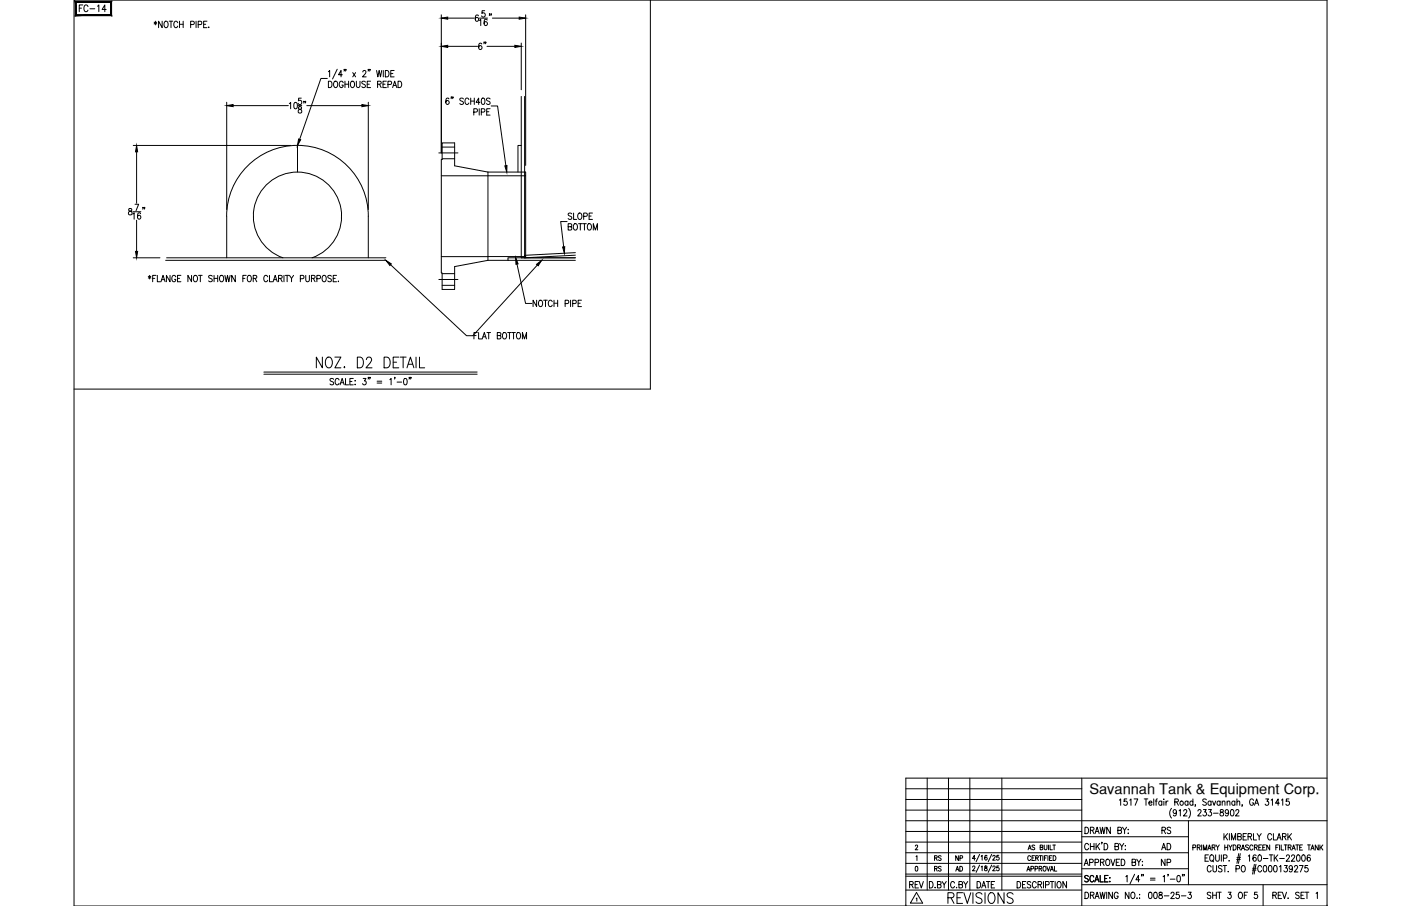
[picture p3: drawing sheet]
<svg xmlns="http://www.w3.org/2000/svg" width="432mm" height="279mm" viewBox="0 0 432 279" stroke-linecap="round" stroke-linejoin="round" font-family="sans-serif">
<defs><g id="words">
<g font-size="6.6">
<text x="96.7" y="114.7">NOZ. D2 DETAIL</text>
<text x="291.4" y="279.8">REVISIONS</text>
</g>
<g font-size="5.3">
<text x="23.6" y="4.9">FC-14</text>
<text x="151" y="16.6" transform="rotate(-90 151 16.6)">6&quot;</text>
<text x="279.4" y="275.2">REV</text>
</g>
<g font-size="4.9">
<text x="357" y="263.2">AD</text>
<text x="357.4" y="258.2">RS</text>
<text x="357" y="268.1">NP</text>
</g>
<text font-size="4.5" x="335.7" y="244.9">Savannah Tank &amp; Equipment Corp.</text>
<g font-size="4.4">
<text x="287.2" y="269.9">RS</text>
<text x="287.2" y="266.7">RS</text>
<text x="293.5" y="266.7">NP</text>
<text x="293.9" y="269.9">AD</text>
</g>
</g></defs>
<!-- layer: 0 -->
<g fill="none" stroke="#000" stroke-width=".31">
<path d="M22.8 0h386.2v279.4h-386.2zM200.4 0v120h-177.6M285.8 240v34.5M292.3 240v34.5M298.9 240v34.5M308.8 240v34.5M333.4 240v39.4M409 240h-129.8v39.4M279.2 253.1h129.8M279.2 259.7h54.2M279.2 256.4h54.2M279.2 249.8h54.2"/>
<path d="M279.2 246.5h54.2M279.2 243.2h54.2M333.4 258h32.9M366.3 253.1v19.7M279.2 266.3h54.2M279.2 274.5h54.2M279.2 269.6h54.2M279.2 270.2h54.2M279.2 263h87.1M333.4 272.8h75.6M333.4 267.9h32.9M389.3 272.8v6.6"/>
</g>
<!-- layer: SHOP TAG -->
<path d="M279.2 279.4h.1M409 279.4h.1" fill="none" stroke="#000" stroke-width=".31"/>
<!-- layer: TEXT -->
<path d="M23.2 .4l.3 4.1v-3.7zM23.2 .4l.3 4.1-.3 .3zM23.5 4.5l-.3 .3 10.9-.3zM23.2 4.8l10.9-.3 .3 .3zM34.1 .8v3.7l.3 .3zM34.1 .8l.3-.4v4.4zM23.5 .8h10.6l.3-.4zM23.2 .4h11.2l-10.9 .4z" fill="#000" stroke="#000" stroke-width=".31"/>
<!-- layer: DIM -->
<g fill="none" stroke="#000" stroke-width=".31">
<path d="M47.5 6.8l.8 .6M47.9 6.5v1.2M48.3 6.8l-.8 .6M50 6.5v2l-1.1-2v2M50.9 6.6l.1-.1a1.01 1.01 0 0 1 .8 1 1.01 1.01 0 0 1-.8 1 1.29 1.29 0 0 1-.1-1.9zM52.1 6.5h1.2M52.7 6.5v2M54.8 7a.62 .62 0 0 0-.8-.5 .62 .62 0 0 0-.4 .8v.5a.62 .62 0 0 0 .4 .7 .62 .62 0 0 0 .8-.5M55.3 6.5v2M55.3 7.5h1.2M56.5 6.5v2M58.8 7.6l.9-.1 .1-.8-1-.2v2"/>
<path d="M60.4 6.5v2M61.1 7.6l.9-.1 .1-.8-1-.2v2M62.8 7.5h.6M63.8 6.5h-1v2h1M64.3 8.3v.2zM136 4.6v42.6M138 14.3h9.2M138 5.6h8.2M147.4 4.9l-.3-.3a1.09 1.09 0 0 0-.6 1 1.09 1.09 0 0 0 .5 1 .57 .57 0 0 0 .5-.9 .57 .57 0 0 0-.9 0l-.1 .2M147.8 6.3l.4-.4v2M147.8 5.6h2.4M149.4 3.3h-.8l-.1 .8a.61 .61 0 0 1 .9 .1 .61 .61 0 0 1-.1 .9 .61 .61 0 0 1-.9-.2"/>
<path d="M150.1 14.3h8.6M150.2 6.2l-.5-.3a1.14 1.14 0 0 0 .1 2 .55 .55 0 0 0 .5-.5 .55 .55 0 0 0-.5-.6 .55 .55 0 0 0-.6 .4M151 4.3h-.2h.2l-.2 .5M151.4 4.3l-.1 .5M151.8 5.6h8.2M160.7 13.3v14.4M162 4.6v46.4M69.9 31.5v33.1M71.8 32.6h17.1M89.2 32l.4-.4v1.9M90.8 31.7l.2-.1a1.07 1.07 0 0 1 .7 1 1.07 1.07 0 0 1-.7 .9 1.41 1.41 0 0 1-.2-1.8zM91.9 32.6h1.1"/>
<path d="M92.1 33v.5a.72 .72 0 0 1 .8 .5 .72 .72 0 0 1-.3 .9 .63 .63 0 0 1-.7-.7 .63 .63 0 0 1 .8-.5l.2-.3v-.4zM92.9 30.3h-.8l-.1 .8a.61 .61 0 0 1 .9 0 .61 .61 0 0 1-.1 .9 .61 .61 0 0 1-.9-.1M93.7 31.3l-.1 .5M94.2 31.3h-.2h.2l-.2 .5M94.6 32.6h16.9M100.9 24.2h-2l-6.5 18.8M101.2 22.1l.4-.4v2M101.2 25a.99 .99 0 0 1 1.1 1 .99 .99 0 0 1-1.1 1zM103.1 25.1l.2-.1a1 1 0 0 1 .8 1 1 1 0 0 1-.8 1 1.27 1.27 0 0 1-.2-1.9zM103.9 21.4l-1.4 3M105.5 23.1h-1.2l.8-1.4v2M105.8 25.5a.62 .62 0 0 0-.8-.5 .62 .62 0 0 0-.4 .8v.4a.62 .62 0 0 0 .6 .8 .62 .62 0 0 0 .6-.8h-.4"/>
<path d="M106.2 21.5l-.2 .4M106.3 25v2M106.3 26h1.1M106.6 21.5h-.1h.1l-.1 .4M107.4 25v2M108.3 25.1l.2-.1a1 1 0 0 1 .8 1 1 1 0 0 1-.8 1 1.27 1.27 0 0 1-.2-1.9zM108.7 22.4l.9 1.3M109.6 22.4l-.9 1.3M109.8 25v1.4l.5 .6 .6-.3 .1-1.7M111.8 22.2l.2-.4 .5-.1 .3 .6-1.1 1.4h1.2M112.6 25.3l-.4-.3-.7 .3 .2 .5 .9 .6v.3l-.4 .3-.7-.3M113.2 26h.6"/>
<path d="M113.5 31.5v33.1M113.6 21.5l-.2 .4M114.1 21.5h-.2h.2l-.2 .4M114.2 25h-1v2h1M116.1 21.7l.4 2 .4-2 .4 2 .3-2M116.4 26l.9-.1 .1-.7-1-.2v2M116.9 26l.6 1M118 26h.7M118.1 21.7v2M118.8 21.7a1 1 0 0 1 1.1 1 1 1 0 0 1-1.1 1zM119.1 25h-1.1v2h1.1M119.6 26.1l.9-.1 .1-.8-1-.2v2"/>
<path d="M120.4 22.7h.7M121 27l.6-2 .7 2M121.2 26.4h.8M121.5 21.7h-1.1v2h1.1M122.7 25a1 1 0 0 1 1.1 1 1 1 0 0 1-1.1 1zM138.4 30.5l-.4-.3a1.09 1.09 0 0 0-.6 1 1.09 1.09 0 0 0 .6 1 .58 .58 0 0 0 .4-.8 .58 .58 0 0 0-.9-.1l-.1 .3M139.1 30l-.1 .4M139.6 30l-.1 .4M142.8 30.5l-.4-.3-.7 .3 .2 .5 .9 .6v.3l-.4 .3-.7-.3M144.5 30.7a.61 .61 0 0 0-.7-.5 .61 .61 0 0 0-.5 .8v.5a.61 .61 0 0 0 .5 .7 .61 .61 0 0 0 .7-.4M145.1 30.2v2M145.1 31.2h1.1"/>
<path d="M146 34.6l1-.1 .2-.3-.2-.6-1-.1v2M146.2 30.2v2M147.7 33.5v2M147.9 31.6h-1.2l.8-1.4v2M148.3 34.6l1.1-.2-.1-.8-1-.1v2M148.6 30.3l.4-.1a1.14 1.14 0 0 1-.2 2l-.2-.1-.3-.7zM150 34.5h.7M151 30.5l-.3-.3-.8 .3 .1 .4 1 .7v.3l-.3 .3-.8-.3M151 33.5h-1v2h1M151.4 32.7h2l2.5 18.4M41.1 44.9h48.5M42.1 46.8v15.9"/>
<path d="M39.7 64.4v.6a.72 .72 0 0 1 .9 .4 .72 .72 0 0 1-.3 .9 .63 .63 0 0 1-.8-.7 .63 .63 0 0 1 .9-.5l.2-.3-.1-.4zM40.9 66l.4-.4v2M40.9 65.3h2.5M41.1 79.5h8.2M41.6 63h1.1l-.8 2M42.1 67.9v9.6M43.3 65.9l-.3-.3a1.12 1.12 0 0 0-.1 2 .58 .58 0 0 0 .5-.8 .58 .58 0 0 0-.9-.1l-.1 .2M44.1 64h-.1h.1l-.1 .5M44.6 64h-.1h.1l-.1 .5M174.8 68.3h-2l.9 7.8M175.1 69.9l1-.1v-.6l-1-.2v2l1-.2 .1-.5-.4-.4M176.2 66l-.4-.3-.5 .1-.1 .6 .9 .4 .1 .6-.4 .3-.7-.3"/>
<path d="M176.8 65.7v2h.9M177 69.1l.2-.1a1 1 0 0 1 .8 1 1 1 0 0 1-.8 1 1.26 1.26 0 0 1-.2-1.9zM178.3 69h1.1M178.4 65.8l.1-.1a1 1 0 0 1 .9 1 1 1 0 0 1-.9 1 1.27 1.27 0 0 1-.1-1.9zM178.9 69v2M179.6 69h1.1M179.9 66.7l.9-.1 .2-.2-.2-.6-.9-.1v2M180.1 69v2M181.3 69.1l.2-.1a1 1 0 0 1 .8 1 1 1 0 0 1-.8 1 1.28 1.28 0 0 1-.2-1.9zM181.6 66.6h.6M182.6 65.7h-1v2h1M182.9 71v-2l.6 2 .6-2v2"/>
<path d="M45.7 85.2l.8 .6M46.1 84.9v1.1M46.5 85.2l-.8 .6M47.1 85.9h.6M48.1 84.9h-1v2M48.5 84.9v2h.9M49.6 86.9l.6-2 .7 2M49.8 86.2h.9M52.4 84.9v2l-1.1-2v2M54.2 85.4a.62 .62 0 0 0-.8-.5 .62 .62 0 0 0-.4 .8v.4a.62 .62 0 0 0 .6 .8 .62 .62 0 0 0 .6-.8h-.4M54.7 85.9h.7M55.8 84.9h-1.1v2h1.1"/>
<path d="M59 84.9v2l-1.1-2v2M59.9 85a.98 .98 0 0 1 1.1 .7 .98 .98 0 0 1-.6 1.2 1.06 1.06 0 0 1-.9-.8 1.06 1.06 0 0 1 .4-1.1zM61.2 84.9h1.1M61.7 84.9v2M65.4 85.2l-.4-.3-.5 .1v.7l.8 .3 .1 .6-.4 .3-.7-.3M66 85.9h1.1M66 84.9v2M67.1 84.9v2M68 85a.98 .98 0 0 1 1 .7 .98 .98 0 0 1-.5 1.2 1.06 1.06 0 0 1-.9-.8 1.06 1.06 0 0 1 .4-1.1zM69.3 84.9l.4 2 .4-2 .4 2 .4-2M72.5 84.9v2l-1.1-2v2M74.8 85.9h.7"/>
<path d="M75.9 84.9h-1.1v2M76.5 85l.2-.1a1 1 0 0 1 .8 1 1 1 0 0 1-.8 1 1.28 1.28 0 0 1-.2-1.9zM78 85.9l1-.1 .1-.7-1.1-.2v2M78.6 85.9l.5 1M82.5 85.4a.62 .62 0 0 0-.7-.5 .62 .62 0 0 0-.5 .8v.4a.62 .62 0 0 0 .5 .8 .62 .62 0 0 0 .7-.5M83.1 84.9v2h.9M84.2 86.9l.6-2 .6 2M84.4 86.2h.8M85.9 85.9l.9-.1 .1-.7-1-.2v2M86.4 85.9l.6 1M87.5 84.9v2M87.9 84.9h1.1"/>
<path d="M88.5 84.9v2M89.2 84.9l.7 1v1M90.5 84.9l-.6 1M92.6 86l.9-.1 .2-.3-.2-.6-.9-.1v2M94.2 84.9v1.4l.5 .6 .6-.3 .1-1.7M96 85.9l.9-.1 .1-.7-1-.2v2M96.5 85.9l.6 1M97.7 86l.9-.1v-.9l-.9-.1v2M99.6 85l.1-.1a1 1 0 0 1 .9 1 1 1 0 0 1-.9 1 1.28 1.28 0 0 1-.1-1.9zM102.1 85.2l-.4-.3-.7 .3 .2 .5 .8 .3 .1 .3v.3l-.4 .3-.7-.3M102.7 85.9h.6M103.7 84.9h-1v2h1"/>
<path d="M104.3 86.7v.2zM120.4 81.6l23.4 21.9h2l19.8-21.8M159.3 81.4l2.7 12.2h2M165.4 92.6v2l-1.1-2v2M166.3 92.7l.1-.1a1 1 0 0 1 .9 1 1 1 0 0 1-.9 1 1.28 1.28 0 0 1-.1-1.9zM167.6 92.6h1.1M168.1 92.6v2M170.2 93a.62 .62 0 0 0-.7-.4 .62 .62 0 0 0-.5 .7v.5a.62 .62 0 0 0 .5 .7 .62 .62 0 0 0 .7-.4M170.8 92.6v2M170.8 93.5h1.1M171.9 92.6v2M174.2 93.6l.9-.1 .2-.3-.2-.5-.9-.1v2"/>
<path d="M175.9 92.6v2M176.5 93.6l1-.2v-.7l-1-.1v2M178.2 93.5h.6M179.2 92.6h-1v2h1M81.3 114.7h65.8M81.3 115.4h65.8M102.8 117l-.4-.3-.5 .1v.7l.8 .3 .1 .6-.4 .3-.7-.3M104.5 117.2a.62 .62 0 0 0-.8-.5 .62 .62 0 0 0-.4 .8v.4a.62 .62 0 0 0 .5 .8 .62 .62 0 0 0 .7-.5M104.8 118.7l.7-2 .6 2M105.1 118h.8M106.5 116.7v2h.9M107.8 117.6h.7"/>
<path d="M108.9 116.7h-1.1v2h1.1M109.5 117.4v.2zM109.5 118.5v.2zM111.9 116.7h.9l-.5 .8a.59 .59 0 0 1 .5 .9 .59 .59 0 0 1-1-.1M116.2 117.6h1.5M116.2 118.1h1.5M120.1 117.1l.4-.4v2M122.4 117.8h1.4M124.6 116.8l.2-.1a1.06 1.06 0 0 1 .7 1 1.06 1.06 0 0 1-.7 1l-.2-.1-.2-.8zM146.1 103.5h.6M147.1 102.6h-1v1.9M147.5 102.6v1.9h1"/>
<path d="M148.6 104.5l.7-1.9 .6 1.9M148.9 103.9h.8M150.1 102.6h1.1M150.6 102.6v1.9M153.3 103.5l.9-.1 .1-.7-1-.1v1.9l1-.2 .1-.4-.4-.4M155.2 102.6h.1a1 1 0 0 1 .9 .9 1 1 0 0 1-.9 1 1.27 1.27 0 0 1-.1-1.9zM156.5 102.6h1.1M157 102.6v1.9M157.7 102.6h1.2M158.3 102.6v1.9M159.5 102.6h.2a1 1 0 0 1 .8 .9 1 1 0 0 1-.8 1 1.27 1.27 0 0 1-.2-1.9zM161 104.5v-1.9l.6 1.9 .7-1.9v1.9"/>
</g>
<!-- layer: TEXT -->
<g fill="none" stroke="#000" stroke-width=".31">
<path d="M334.4 255.1a1.01 1.01 0 0 1 1.1 1 1.01 1.01 0 0 1-1.1 1zM336.1 256.1l.9-.2 .1-.6-1-.2v2M336.6 256.1l.6 1M337.5 257.1l.6-2 .7 2M337.7 256.4h.8M339 255.1l.4 2 .4-2 .4 2 .4-2M339.7 259.8h-.2h.2l-.2 .5M342.2 255.1v2l-1.1-2v2M344.5 256.1l1-.2 .1-.6-1.1-.2v2l1.1-.2 .1-.5-.5-.3M345 246.8l.4-.4v1.9M346 255.1l.6 1v1M347.2 255.1l-.6 1"/>
<path d="M347.3 246.4h-.8l-.1 .8a.61 .61 0 0 1 .9 .1 .61 .61 0 0 1-.1 .8 .61 .61 0 0 1-.8-.1M347.6 257h.2zM347.7 255.8v.1zM348.2 246.8l.4-.4v1.9M349.5 246.4h1.2l-.8 1.9M352.7 246.4h1.1M353.2 246.4v1.9M354.1 247.6h.9l-.1-.5a.58 .58 0 0 0-.8 .7 .58 .58 0 0 0 .9 .3M355.6 246.4v1.9M356.1 247h.5M356.7 246.4l-.3 .1-.1 .3v1.5M358.1 247.3l-.2-.2a.58 .58 0 0 0-.8 .6 .58 .58 0 0 0 1 .4"/>
<path d="M358.1 247v1.3M358.7 246.4v.2zM358.7 247.1v1.2M359.4 247v1.3M360 247l-.4 .1-.2 .5M361.1 249.3a2.24 2.24 0 0 0 0 3M362.1 247.3l.9-.1 .1-.6-1-.2v1.9M362.6 250.3l-.1 .3a.54 .54 0 0 1-.8 .1 .54 .54 0 0 1 0-.8 .54 .54 0 0 1 .8 .1l.1 .3a.9 .9 0 0 1-.6 1.3l-.4-.2M362.6 247.3l.6 1M363.4 250l.4-.3v1.9M364.8 250.1l.2-.3 .5-.1 .3 .5-1.1 1.4h1.2M366.1 247.3l-.1-.2a.58 .58 0 0 0-.8 .6 .58 .58 0 0 0 .9 .4"/>
<path d="M366.1 247v1.3M366.4 249.3a2.31 2.31 0 0 1 0 3M367.7 247.3a.56 .56 0 0 0-.8 0 .56 .56 0 0 0 0 .8 .56 .56 0 0 0 .8 0M367.7 246.4v1.9M368.5 248.3h-.2h.2l-.2 .4M369.2 250.1l.3-.4h.4l.3 .3-1.1 1.6h1.1M370.9 249.7h.9l-.5 .7a.6 .6 0 0 1 .5 .9 .6 .6 0 0 1-1.1 0M371.8 246.7l-.4-.3-.7 .3 .2 .4 .9 .7v.3l-.4 .2-.7-.2M372.5 249.7h.9l-.5 .7a.6 .6 0 0 1 .5 1 .6 .6 0 0 1-1.1-.1M373.3 247.3a.56 .56 0 0 0-.8 0 .56 .56 0 0 0 0 .8 .56 .56 0 0 0 .8 0M373.3 247v1.3M373.7 247l.5 1.3 .5-1.3"/>
<path d="M374 250.8h1.5M376 247.3a.56 .56 0 0 0-.7 0 .56 .56 0 0 0 0 .8 .56 .56 0 0 0 .7 0M376 247v1.3M376.2 249.8v.5a.72 .72 0 0 1 .8 .4 .72 .72 0 0 1-.3 .9 .63 .63 0 0 1-.7-.6 .63 .63 0 0 1 .8-.6l.2-.3v-.3zM376.7 247.4l.4-.4 .4 .1v1.2M376.7 247v1.3M377.2 257.1v1.9M377.6 257.9l.8 1.1M378.2 247.4l.4-.4 .4 .1 .1 1.2M378.2 247v1.3M378.4 257.1l-1.2 1.3M378.6 250.3v.3a.54 .54 0 0 1-.8 .1 .54 .54 0 0 1 0-.8 .54 .54 0 0 1 .8 .1v.3a.9 .9 0 0 1-.6 1.3l-.3-.2"/>
<path d="M378.9 257.1v1.9M379.4 249.8l.3-.1a1.06 1.06 0 0 1 .6 .9 1.06 1.06 0 0 1-.6 1l-.3-.1-.2-.7zM379.5 259v-1.9l.7 1.9 .6-1.9v1.9M380.6 247.3a.56 .56 0 0 0-.8 0 .56 .56 0 0 0 0 .8 .56 .56 0 0 0 .8 0M380.6 247v1.3M380.9 250.1l.1-.3 .5-.1 .3 .5-1 1.4h1.1M381.2 247.4l.4-.4 .4 .1 .1 1.2M381.2 246.4v1.9M381.5 258l.9-.1 .1-.7-1-.1v1.9l1-.2 .1-.4-.4-.4M382.9 248.3l-.1 .4M383.1 258h.7M384.2 257.1h-1.1v1.9h1.1"/>
<path d="M384.7 258l.9-.1 .1-.7-1-.1v1.9M385.2 258l.6 1M386.3 257.1v1.9h1M386.3 246.8a.61 .61 0 0 0-.7-.4 .61 .61 0 0 0-.5 .7v.5a.61 .61 0 0 0 .6 .8 .61 .61 0 0 0 .6-.8h-.4M386.7 248.3l.6-1.9 .6 1.9M386.9 247.7h.8M387.5 257.1l.6 .9v1M388.7 257.1l-.6 .9M390.1 246.4h.9l-.5 .7a.6 .6 0 0 1 .5 .9 .6 .6 0 0 1-1.1 0M391.8 246.8l.4-.4v1.9M391.9 257.5a.62 .62 0 0 0-.7-.4 .62 .62 0 0 0-.5 .7v.5a.62 .62 0 0 0 .5 .7 .62 .62 0 0 0 .7-.4M392.5 257.1v1.9h.9"/>
<path d="M393.6 259l.6-1.9 .7 1.9M393.8 258.4h.8M394.3 247.7h-1.2l.8-1.3v1.9M395 246.8l.4-.4v1.9M395.3 258l.9-.1v-.7l-.9-.1v1.9M395.8 258l.6 1M396.9 257.1v1.9M397.3 246.4h-.8l-.1 .8a.61 .61 0 0 1 .9 .1 .61 .61 0 0 1-.1 .8 .61 .61 0 0 1-.9-.1M397.3 257.9l.8 1.1M398.1 257.1l-1.2 1.3M282.1 260.9l.3-.3 .4 .3-.7 1.2h.8M282.2 267.2h.2a.82 .82 0 0 1 .5 .7 .82 .82 0 0 1-.5 .7l-.3-.2z"/>
<path d="M282.3 264.2l.3-.3v1.5M282.4 277.1l.2-.2v1M282.5 275.2l1.9 3.3h-3.8zM288.2 273.6v.2zM288.9 272.8l1-.1v-.8l-1-.1v2l1.1-.2v-.4l-.4-.4M290.4 271.8l.6 1v1M291.7 271.8l-.7 1M294.2 272.3a.62 .62 0 0 0-.7-.5 .62 .62 0 0 0-.5 .8v.5a.62 .62 0 0 0 .5 .7 .62 .62 0 0 0 .7-.5M295.6 272.8l.9-.1 .1-.7-1-.2v2l1-.2 .1-.4-.4-.4M297 271.8l.6 1v1M298.3 271.8l-.7 1M299.8 267.4l.2-.3 .5 .2-.8 1.2h.8"/>
<path d="M300.6 264.8h-.9l.6-1v1.5M301.1 271.8a1 1 0 0 1 1.2 1 1 1 0 0 1-1.2 1zM301.9 266.8l-1.1 2.2M301.9 263.5l-1.1 2.2M302.4 267.3l.3-.2v1.4M302.4 264.1l.3-.3v1.5M302.6 273.8l.6-2 .6 2M303.6 267.1v.4a.6 .6 0 0 1 .6 .3 .6 .6 0 0 1-.1 .7 .48 .48 0 0 1-.7-.3 .48 .48 0 0 1 .6-.6l.1-.5zM304 271.8h1.1M304.2 264l-.1-.2a.73 .73 0 0 0-.7 .6 .73 .73 0 0 0 .4 .9 .42 .42 0 0 0 .4-.6 .42 .42 0 0 0-.6-.2l-.1 .3M304.6 271.8v2M305.6 266.8l-1 2.2"/>
<path d="M305.6 263.5l-1 2.2M306 267.4l.2-.3 .5 .2-.8 1.2h.9M306 264.1l.1-.3h.4l.2 .4-.8 1.1h.9M306.6 271.8h-1.1v2M307.8 267.1h-.5l-.1 .6a.46 .46 0 0 1 .7 0 .46 .46 0 0 1-.1 .7 .46 .46 0 0 1-.7-.1M307.8 263.8h-.5l-.1 .6a.46 .46 0 0 1 .7 0 .46 .46 0 0 1-.1 .7 .46 .46 0 0 1-.7-.1M313.5 271.8a1 1 0 0 1 1.1 1 1 1 0 0 1-1.1 1zM316.2 271.8h-1v2h1M316.5 268.6l.5-1.4 .4 1.4M316.7 268.2h.6M316.9 262.1l.5-1.5 .4 1.5M317.1 261.6h.5"/>
<path d="M317.6 264.2a.46 .46 0 0 0-.5-.3 .46 .46 0 0 0-.3 .5v.4a.46 .46 0 0 0 .3 .6 .46 .46 0 0 0 .5-.4M317.7 272.1l-.4-.3-.7 .3 .1 .5 .9 .5a.48 .48 0 0 1-.3 .7l-.7-.3M317.7 267.9h.8v-.7h-.8v1.4M318.1 264.6h.5M318.9 263.9h-.8v1.5h.8M318.9 260.8l-.3-.2-.5 .2 .1 .4 .7 .4-.3 .5-.5-.2M319 267.9h.7v-.7h-.7v1.4M319.2 264.6l.7-.1v-.6h-.7v1.5M319.4 272.3a.62 .62 0 0 0-.8-.5 .62 .62 0 0 0-.4 .8v.5a.62 .62 0 0 0 .4 .7 .62 .62 0 0 0 .8-.5M319.6 264.6l.4 .8M319.9 272.8l1-.1 .1-.7-1.1-.2v2M320.3 267.9l.7-.1v-.6h-.7v1.4"/>
<path d="M320.3 263.9h.8M320.5 272.8l.6 1M320.6 261.3l.7-.1 .1-.5-.8-.1v1.5l.8-.2v-.5l-.3-.1M320.7 267.9l.4 .7M320.7 263.9v1.5M321.4 263.9v1.5M321.6 271.8v2M321.7 267.2a.68 .68 0 0 1 .7 .7 .68 .68 0 0 1-.7 .7l-.2-.5zM321.8 260.6v1l.4 .5 .4-.2 .1-1.3M321.9 264.6h.5M322.2 272.9l1-.1v-.9l-1-.1v2M322.6 267.2l.5 1.4 .5-1.4"/>
<path d="M322.7 263.9h-.8v1.5M323 263.9v1.5M323.2 260.6v1.5M323.5 264.6h.4M323.6 260.6v1.5h.8M323.7 271.8h1.1M323.7 268.6l.5-1.4 .5 1.4M323.9 268.2h.6M324.2 263.9h-.7v1.5h.7M324.3 271.8v2M324.5 260.6h.8M324.6 263.9a.75 .75 0 0 1 .9 .7 .75 .75 0 0 1-.9 .8z"/>
<path d="M324.9 260.6v1.5M325 267.2v1.4h.7M325.2 271.8v2M326.1 271.9l.1-.1a1.01 1.01 0 0 1 .9 1 1.01 1.01 0 0 1-.9 1 1.27 1.27 0 0 1-.1-1.9zM328.7 271.8v2l-1.1-2v2M334.2 266.9l.6-1.9 .6 1.9M334.4 275.1a1 1 0 0 1 1.1 1 1 1 0 0 1-1.1 1zM334.4 266.3h.8M335.4 270.3l-.4-.3-.7 .3 .2 .4 .9 .7v.3l-.4 .3-.7-.3M335.5 260.6a.62 .62 0 0 0-.7-.5 .62 .62 0 0 0-.5 .8v.4a.62 .62 0 0 0 .5 .8 .62 .62 0 0 0 .7-.5M335.8 266l1-.1 .1-.7-1.1-.2v1.9M336.1 276.1l.9-.1 .1-.7-1-.2v2"/>
<path d="M336.1 260.1v2M336.1 261h1.1M336.6 276.1l.6 1M337.1 270.5a.61 .61 0 0 0-.7-.5 .61 .61 0 0 0-.5 .7v.5a.61 .61 0 0 0 .5 .8 .61 .61 0 0 0 .7-.5M337.2 260.1v2M337.4 272l.7-2 .6 2M337.5 266l1-.1v-.7l-1-.2v1.9M337.5 277.1l.6-2 .7 2M337.7 271.3h.8M337.7 276.5h.8M337.8 260.1v2M338.2 260.9l.7 1.2"/>
<path d="M338.9 260.1l-1.1 1.3M339 275.1l.4 2 .4-2 .4 2 .4-2M339.1 270v2h1M339.2 265.9l.9-.1v-.7l-.9-.1v1.9M339.7 265.9l.6 1M340.3 260.1a1 1 0 0 1 1.1 1 1 1 0 0 1-1.1 1zM340.5 270.9h.6M341.1 265.1l.1-.1a1 1 0 0 1 .9 .9 1 1 0 0 1-.9 1 1.26 1.26 0 0 1-.1-1.8zM341.1 275.1v2M341.5 270h-1v2h1M342 271.9h.1zM342.1 270.6v.2z"/>
<path d="M342.4 265l.6 1.9 .6-1.9M342.9 275.1v2l-1.2-2v2M343.6 261l1-.1v-.7l-1-.1v2l1.1-.2 .1-.5-.4-.4M344 265.9h.7M344.6 275.6a.62 .62 0 0 0-.7-.5 .62 .62 0 0 0-.5 .8v.5a.62 .62 0 0 0 .6 .7 .62 .62 0 0 0 .6-.7h-.4M345.1 265h-1.1v1.9h1.1M345.1 260.1l.6 .9v1.1M345.6 265a1 1 0 0 1 1.1 .9 1 1 0 0 1-1.1 1zM346.4 260.1l-.7 .9M346.8 260.8v.1zM346.8 261.9v.2zM347 270.4l.4-.4v2"/>
<path d="M348 275.1v2l-1.2-2v2M348.8 275.2l.2-.1a1 1 0 0 1 .8 1 1 1 0 0 1-.8 1 1.29 1.29 0 0 1-.2-1.9zM348.9 265.9l1-.1v-.7l-1-.1v1.9l1-.1 .1-.5-.4-.4M349.7 269.6l-1.4 3M350.4 265l.6 .9v1M350.4 277h.1zM351.2 275.8h.1M351.2 276.9h.1M351.3 271.3h-1.2l.8-1.3v2M351.6 265l-.6 .9M351.9 269.7h-.1h.1l-.1 .5M352 266.8h.2z"/>
<path d="M352.1 265.6v.2zM352.4 269.7l-.1 .5M354.2 275.2l.4-.1a1.15 1.15 0 0 1-.2 2l-.4-.4v-.4zM354.6 270.8h1.4M354.6 271.4h1.4M355.8 275.2l.4-.1a1.14 1.14 0 0 1-.2 2l-.2-.1-.2-.7zM357.3 275.2v.6a.72 .72 0 0 1 .9 .4 .72 .72 0 0 1-.3 .9 .64 .64 0 0 1-.8-.7 .64 .64 0 0 1 .8-.5l.3-.3-.1-.4zM358.5 270.4l.4-.4v2M358.8 276.3h1.5M360.1 269.7l-.2 .5M360.7 271.1h1.4M360.9 275.6l.3-.5h.3l.4 .4-.3 .7-.8 .9h1.2"/>
<path d="M362.9 270.1l.3-.1a1.09 1.09 0 0 1 .6 1 1.09 1.09 0 0 1-.6 1 1.43 1.43 0 0 1-.3-1.9zM363.4 275.1h-.8l-.1 .9a.61 .61 0 0 1 .9 0 .61 .61 0 0 1-.1 .9 .61 .61 0 0 1-.9-.2M364.1 276.3h1.4M364.5 269.7l-.1 .5M365 269.7h-.2h.2l-.2 .5M366.2 275.1h.9l-.5 .8a.6 .6 0 0 1 .5 .9 .6 .6 0 0 1-1-.1M367.6 261.4l.8-.1v-.7h-.8v1.5M369 261.3l.8-.1v-.6h-.8v1.5M369.4 261.3l.5 .8M370.4 260.6v1.5M370.9 262.1v-1.5l.5 1.5 .5-1.5v1.5M371.4 264.6h.6"/>
<path d="M372.2 262.1l.5-1.5 .6 1.5M372.4 261.6h.7M372.4 263.6h-1v2h1M373 263.9l.3-.3a1 1 0 0 1 .8 1 1 1 0 0 1-.8 1l-.4-.7zM373.2 275.4l-.4-.3-.7 .3 .1 .5 .9 .5a.48 .48 0 0 1-.3 .7l-.7-.3M373.3 267.4a.61 .61 0 0 0-.8-.5 .61 .61 0 0 0-.4 .8v.4a.61 .61 0 0 0 .4 .8 .61 .61 0 0 0 .8-.5M373.5 265.2l.5 .6M373.6 261.3l.8-.1v-.6h-.8v1.5M373.8 276.1h1.1M373.8 275.1v2M373.8 266.9l.1 1.7 .4 .3 .6-.3v-1.7M374 261.3l.5 .8"/>
<path d="M374.7 263.6v1.4l.5 .6 .5-.3 .1-1.7M374.8 260.6l.5 .7v.8M374.9 275.1v2M375.3 275.1h1.1M375.8 260.6l-.5 .7M375.8 275.1v2M376.4 263.6v2M376.6 267.2l-.4-.3-.5 .1v.7l.8 .4 .1 .5-.4 .3-.7-.3M377 266.9h1.1M377.1 264.7l.9-.1v-.9l-.9-.1v2M377.5 260.6v1.5M377.5 261.3h.9"/>
<path d="M377.5 266.9v2M378.4 260.6v1.5M378.5 268.8h.1zM378.5 275.1h.9l-.5 .8a.6 .6 0 0 1 .5 .9 .6 .6 0 0 1-1-.1M378.7 260.6l.5 .7v.8M378.8 265.4v.2zM379.8 260.6l-.6 .7M380.1 260.6a.8 .8 0 0 1 .9 .8 .8 .8 0 0 1-.9 .7zM380.9 267.9h1v-.9l-1-.1v2M381.1 265h1.2M381.2 264.5h1.1M381.4 261.3l.8-.1v-.6h-.8v1.5"/>
<path d="M381.8 263.2l-.6 3.1M381.9 261.3l.4 .8M382 275.2l.1-.1a1 1 0 0 1 .9 1 1 1 0 0 1-.9 1 1.27 1.27 0 0 1-.1-1.9zM382.3 263.2l-.6 3.1M382.6 262.1l.5-1.5 .5 1.5M382.8 261.6h.6M382.9 267l.1-.1a1.01 1.01 0 0 1 .8 1 1.01 1.01 0 0 1-.8 1 1.29 1.29 0 0 1-.1-1.9zM383.5 276.1h.6M384.5 275.1h-1v2M384.7 264l.4-.4v2M384.8 260.8l-.3-.2-.6 .2 .1 .4 .7 .3v.6h-.5l-.3-.2M386 268.3h1.1"/>
<path d="M386.1 267.8h1.1M386.1 260.9a.5 .5 0 0 0-.5-.3 .5 .5 0 0 0-.4 .6v.3a.5 .5 0 0 0 .3 .6 .5 .5 0 0 0 .6-.3M386.6 261.3l.8-.1 .1-.5-.9-.1v1.5M386.6 266.6l-.5 3M387.1 261.3l.4 .8M387.1 266.6l-.6 3M387.1 263.9l-.3-.3a1.09 1.09 0 0 0-.6 1 1.09 1.09 0 0 0 .5 1 .56 .56 0 0 0 .6-.5 .56 .56 0 0 0-.5-.6 .56 .56 0 0 0-.6 .4M387.5 275.1h-.8l-.1 .9a.61 .61 0 0 1 .9 0 .61 .61 0 0 1-.1 .9 .61 .61 0 0 1-.9-.2M387.9 263.7l.3-.1a1.07 1.07 0 0 1 .6 1 1.07 1.07 0 0 1-.6 1 1.38 1.38 0 0 1-.3-1.9zM388 261.3h.5M388.8 260.6h-.8v1.5h.8M388.9 267.4a.62 .62 0 0 0-.8-.5 .62 .62 0 0 0-.5 .8v.4a.62 .62 0 0 0 .5 .8 .62 .62 0 0 0 .8-.5"/>
<path d="M389.2 261.3h.5M389.4 264.8h1.4M389.6 267l.2-.1a1.09 1.09 0 0 1 .7 1 1.09 1.09 0 0 1-.7 1l-.4-.4-.1-.4zM390 260.6h-.8v1.5h.8M391.2 267l.2-.1a1.08 1.08 0 0 1 .7 1 1.08 1.08 0 0 1-.7 1l-.5-.8zM391.2 263.6h1.1M391.3 260.6v1.5l-.9-1.5v1.5M391.8 263.6v2M392.3 276.1l1-.1v-.8l-1-.1v2M392.7 263.6v2M392.7 267l.3-.1a1.09 1.09 0 0 1 .6 1 1.09 1.09 0 0 1-.6 1l-.3-.1-.2-.7zM392.9 276.1l.5 1"/>
<path d="M393.1 264.5l.7 1.1M393.2 261.3h.5M393.8 263.6l-1.1 1.3M394 276.1h.6M394 260.6h-.8v1.5M394.4 267.3l.4-.4v2M394.4 260.6v1.5M394.4 264.8h1.4M394.9 260.6v1.5h.8M395 275.1h-1v2h1M395.2 275.1l.7 2 .6-2M395.8 260.6h.9"/>
<path d="M395.9 266.9h.8l-.4 .8a.6 .6 0 0 1 .5 .9 .6 .6 0 0 1-1.1-.1M396.2 260.6v1.5M396.5 264.1l.1-.4 .5-.1 .3 .6-1 1.4h1.1M396.9 277h.2zM397 261.3l.8-.1v-.6h-.8v1.5M397.5 261.3l.4 .8M398.1 264.1l.3-.5h.3l.3 .4-1 1.6h1.1M398.2 262.1l.5-1.5 .5 1.5M398.3 267.6l-.2 .5a.55 .55 0 0 1-.7-.2 .55 .55 0 0 1 .1-.8 .55 .55 0 0 1 .8 .1v.4a.93 .93 0 0 1-.6 1.3l-.3-.3M398.4 261.6h.6M399 267.4l.3-.5h.3l.3 .4-.2 .6-.8 1h1.1M399.4 260.6h.9"/>
<path d="M399.8 263.7l.3-.1a1.07 1.07 0 0 1 .6 1 1.07 1.07 0 0 1-.6 1 1.38 1.38 0 0 1-.3-1.9zM399.8 260.6v1.5M400.4 275.4l-.4-.3-.7 .3 .1 .4 1 .7v.3l-.4 .3-.7-.3M400.5 266.9h1.1l-.8 2M400.6 261.3h.5M401 276.1h.6M401.4 260.6h-.8v1.5h.8M401.4 263.7l.3-.1a1.07 1.07 0 0 1 .6 1 1.07 1.07 0 0 1-.6 1 1.35 1.35 0 0 1-.3-1.9zM402 275.1h-1v2h1M402.3 275.1h1.1M402.8 275.1v2M403 260.6h.9"/>
<path d="M403.1 266.9h-.8l-.1 .9a.62 .62 0 0 1 .9 0 .62 .62 0 0 1-.1 .9 .62 .62 0 0 1-.9-.2M403.4 260.6v1.5M403.8 263.9l-.3-.3a1.11 1.11 0 0 0-.1 2 .55 .55 0 0 0 .6-.5 .55 .55 0 0 0-.5-.6 .55 .55 0 0 0-.6 .4M404 262.1l.5-1.5 .5 1.5M404.2 261.6h.7M405.6 275.5l.4-.4v2M406.3 260.6v1.5l-.9-1.5v1.5M406.8 260.6v1.5M407.1 261.2l.6 .9M407.7 260.6l-.9 1"/>
<circle cx="364.2" cy="247.6" r=".62"/>
</g>
<!-- layer: 6 PIPE -->
<path d="M150.4 53.1h11.6v26.4M150.4 54.2h11.6M69.9 79.5v-12.8a21.8 21.8 0 0 1 21.8-21.9 21.8 21.8 0 0 1 21.8 21.9v12.8M87.2 79.5a13.6 13.6 0 0 1-6.5-20.9 13.6 13.6 0 0 1 21.9 0 13.6 13.6 0 0 1-6.4 20.9M150.4 79.1h11.6M150.4 80.3h6.1" fill="none" stroke="#000" stroke-width=".31"/>
<!-- layer: SHELL -->
<path d="M160.7 29.7v49.8h16.6h-20.8v.8h20.8M161.7 29.7v49.8M51.4 79.5h67.5M177.3 77.9l-15.6 .8v.8l15.6-.8M51.1 80.3h67.8" fill="none" stroke="#000" stroke-width=".31"/>
<!-- layer: REPAD -->
<path d="M91.7 44.9v8.2M160.7 44.9h-1.1v8.2" fill="none" stroke="#000" stroke-width=".31"/>
<!-- layer: DIM -->
<g fill="#000" stroke="#000" stroke-width=".31">
<path d="M136 14.3l2-.3v.6zM136 5.6l2-.3v.6zM158.7 14l2 .3-2 .3zM160 5.3l2 .3-2 .3zM69.9 32.6l1.9-.4v.7zM111.5 32.2l2 .4-2 .3zM42.1 44.9l.3 1.9h-.6zM92 42.9l.7 .2-1 1.8zM155.6 51.2l.7-.1-.1 2zM41.8 77.5h.6l-.3 2zM173.4 76.2l.7-.1-.2 2zM118.9 80.3l1.7 1.1-.4 .5z"/>
<path d="M158.9 79.5l.8 1.9-.7 .1zM165.4 81.5l1.5-1.2-1 1.7z"/>
</g>
<!-- layer: 6-150-RFWN -->
<path d="M136 54.2h14.4M136.3 44.1h3.8v7l10.3 2v27.2l-10.3 1.9v7.1h-3.8v-5.2h-.3v-34.9h.3zM136.3 45.4h3.8M136.3 49h3.8M136 79.1h14.4M136.3 88h3.8M136.3 84.4h3.8" fill="none" stroke="#000" stroke-width=".31"/>
<!-- layer: CENTER -->
<path d="M135.3 47.2h5.8M135.3 86.2h5.8" fill="none" stroke="#000" stroke-width=".31"/>
<use href="#words"/>
</svg>
